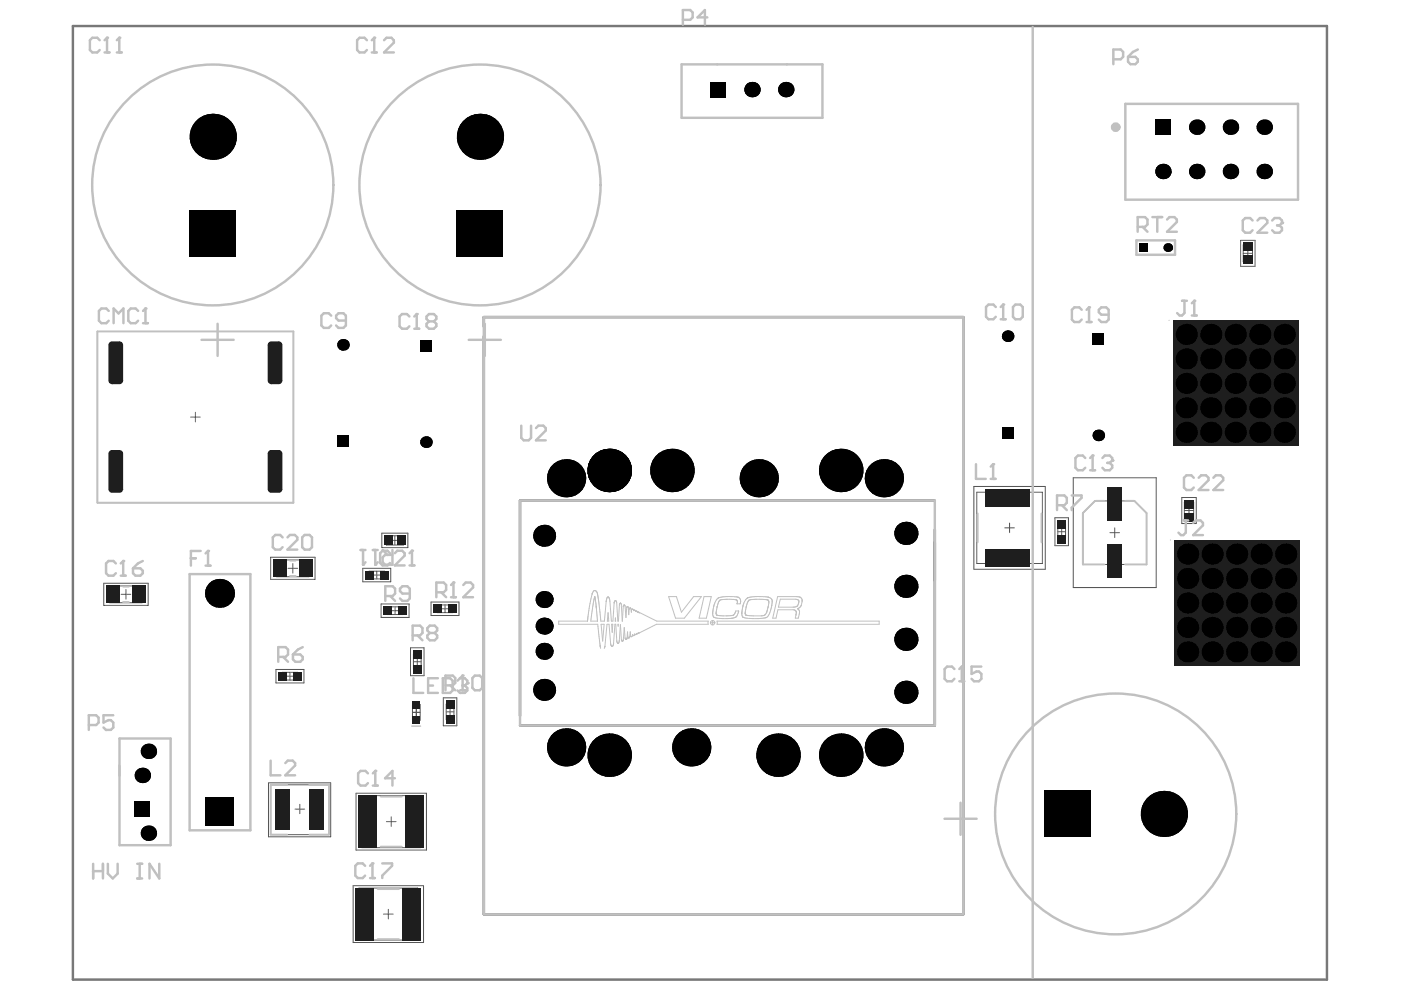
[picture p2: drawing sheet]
<svg xmlns="http://www.w3.org/2000/svg" width="297mm" height="210mm" viewBox="0 0 297 210" stroke-linecap="round" stroke-linejoin="round" font-family="sans-serif">
<g fill="none" stroke="#5a5a5a" stroke-width=".21">
<path d="M263 51h3.1v5.5h-3.1zM263.6 53.7h2M263.6 51.9h2v3.6h-2zM264.6 52.7v2M20.7 70.3h41.5v36.3h-41.5zM40.4 88.4h2.1M41.4 87.4v2.1M57.4 118.1h9.4v4.7h-9.4zM58.7 118.7h6.8v3.6h-6.8zM62.1 119.5v2M81 113h5.5v3.1h-5.5zM81.9 113.6h3.6v2h-3.6z"/>
<path d="M82.7 114.6h2M83.7 113.6v2M206.5 103.1h15.1v17.6h-15.1zM207.1 104.4h13.9v15.1h-13.9zM213 111.9h2.1M214.1 110.9v2M223.7 109.8h2.8v5.9h-2.8zM224.3 112.7h1.6M224.3 111.1h1.6v3.3h-1.6zM225.1 111.9v1.7M227.5 101.3h17.6v23.3h-17.6zM229.6 108.8l2.6-2.6h8.3l2.6 2.6v10.9h-13.5z"/>
<path d="M235.3 112.9h2.1M236.3 111.9v2.1M250.6 105.5h3v5.5h-3zM251.1 108.2h2M251.1 106.5h2v3.5h-2zM252.1 107.3v1.9M22 123.7h9.4v4.7h-9.4zM23.3 124.2h6.8v3.6h-6.8zM25.7 126h2M26.7 125v2M61.1 120.5h2M76.9 120.5h5.9v2.9h-5.9z"/>
<path d="M78.2 121.1h3.3v1.6h-3.3zM79.1 121.9h1.6M79.9 121.1v1.6M80.8 128.1h5.9v2.8h-5.9zM82.1 128.7h3.3v1.6h-3.3zM82.9 129.5h1.7M83.8 128.7v1.6M87 137.3h2.9v6h-2.9zM87.7 138.7h1.6v3.2h-1.6zM88.5 139.5v1.6M91.4 127.6h5.9v2.9h-5.9zM92.7 128.3h3.3v1.6h-3.3z"/>
<path d="M93.5 129.1h1.7M94.4 128.3v1.6M58.5 141.9h5.9v2.9h-5.9zM59.8 142.6h3.3v1.6h-3.3zM60.7 143.4h1.6M61.5 142.6v1.6M87.4 151.1h1.7M87.4 151h1.7M87.4 149.4h1.7v3.3h-1.7zM87.7 140.3h1.6M88.3 150.2v1.7M94 148h2.9v5.9h-2.9z"/>
<path d="M94.6 150.9h1.6M94.6 149.3h1.6v3.3h-1.6zM95.4 150.1v1.6M75.5 168.2h14.9v12h-14.9zM76.7 168.7h12.5v11h-12.5zM81.9 174.2h2.1M82.9 173.2v2M74.9 187.8h14.9v12h-14.9zM76.1 188.3h12.5v11h-12.5zM81.3 193.8h2.1M82.3 192.8v2"/>
</g>
<path d="M102.6 69.3v-2.1h101.6v126.7h-101.6v-122.6M198.2 112.3v41.5h-87.9M198.2 106.2h-87.9v45.6" fill="none" stroke="#5a5a5a" stroke-width=".52"/>
<path d="M87.4 152.2h1.7v.5h-1.7z" fill-rule="evenodd" fill="#5a5a5a"/>
<path d="M56.9 166h13.2v11.4h-13.2zM57.4 166.4h12.4v10.6h-12.4zM62.5 171.6h2.1M63.6 170.5v2" fill="none" stroke="#5a5a5a" stroke-width=".21"/>
<path d="M15.5 5.5h265.8v202.2h-265.8z" fill="none" stroke="#787878" stroke-width=".52"/>
<g fill="#000">
<circle cx="159.4" cy="19" r="1.63"/>
<circle cx="166.6" cy="19" r="1.63"/>
<circle cx="45.1" cy="29" r="4.9"/>
<circle cx="101.8" cy="29" r="4.9"/>
<circle cx="246.6" cy="36.4" r="1.63"/>
<circle cx="253.7" cy="36.4" r="1.63"/>
<circle cx="253.7" cy="27" r="1.63"/>
<circle cx="260.9" cy="27" r="1.63"/>
<circle cx="260.9" cy="36.4" r="1.63"/>
<circle cx="268" cy="36.4" r="1.63"/>
<circle cx="268" cy="27" r="1.63"/>
<circle cx="247.6" cy="52.5" r=".92"/>
<circle cx="72.7" cy="73.1" r="1.22"/>
<circle cx="213.6" cy="71.3" r="1.22"/>
<circle cx="251.5" cy="76.1" r="2.25"/>
<circle cx="251.5" cy="70.9" r="2.25"/>
<circle cx="256.7" cy="70.9" r="2.25"/>
<circle cx="256.7" cy="76.1" r="2.25"/>
<circle cx="261.9" cy="70.9" r="2.25"/>
<circle cx="261.9" cy="76.1" r="2.25"/>
<circle cx="267.1" cy="76.1" r="2.25"/>
<circle cx="267.1" cy="70.9" r="2.25"/>
<circle cx="272.3" cy="76.1" r="2.25"/>
<circle cx="272.3" cy="70.9" r="2.25"/>
<circle cx="90.3" cy="93.7" r="1.22"/>
<circle cx="129.2" cy="99.7" r="4.6"/>
<circle cx="142.5" cy="99.7" r="4.6"/>
<circle cx="178.3" cy="99.7" r="4.6"/>
<circle cx="232.9" cy="92.3" r="1.22"/>
<circle cx="251.5" cy="86.5" r="2.25"/>
<circle cx="251.5" cy="91.7" r="2.25"/>
<circle cx="251.5" cy="81.3" r="2.25"/>
<circle cx="256.7" cy="81.3" r="2.25"/>
<circle cx="256.7" cy="91.7" r="2.25"/>
<circle cx="256.7" cy="86.5" r="2.25"/>
<circle cx="261.9" cy="81.3" r="2.25"/>
<circle cx="261.9" cy="91.7" r="2.25"/>
<circle cx="261.9" cy="86.5" r="2.25"/>
<circle cx="267.1" cy="91.7" r="2.25"/>
<circle cx="267.1" cy="86.5" r="2.25"/>
<circle cx="267.1" cy="81.3" r="2.25"/>
<circle cx="272.3" cy="91.7" r="2.25"/>
<circle cx="272.3" cy="86.5" r="2.25"/>
<circle cx="272.3" cy="81.3" r="2.25"/>
<circle cx="115.4" cy="113.6" r="2.33"/>
<circle cx="120" cy="101.4" r="4.1"/>
<circle cx="160.9" cy="101.4" r="4.1"/>
<circle cx="187.4" cy="101.4" r="4.1"/>
<circle cx="192.1" cy="113.1" r="2.46"/>
<circle cx="251.8" cy="117.5" r="2.25"/>
<circle cx="257" cy="117.5" r="2.25"/>
<circle cx="262.2" cy="117.5" r="2.25"/>
<circle cx="267.4" cy="117.5" r="2.25"/>
<circle cx="272.6" cy="117.5" r="2.25"/>
<circle cx="46.5" cy="125.8" r="3.1"/>
<circle cx="115.4" cy="127.1" r="1.81"/>
<circle cx="115.4" cy="132.7" r="1.81"/>
<circle cx="115.4" cy="138.1" r="1.81"/>
<circle cx="192.1" cy="124.3" r="2.46"/>
<circle cx="192.1" cy="135.5" r="2.46"/>
<circle cx="251.8" cy="127.8" r="2.25"/>
<circle cx="251.8" cy="138.2" r="2.25"/>
<circle cx="251.8" cy="122.7" r="2.25"/>
<circle cx="251.8" cy="133" r="2.25"/>
<circle cx="257" cy="122.7" r="2.25"/>
<circle cx="257" cy="133" r="2.25"/>
<circle cx="257" cy="138.2" r="2.25"/>
<circle cx="257" cy="127.8" r="2.25"/>
<circle cx="262.2" cy="122.7" r="2.25"/>
<circle cx="262.2" cy="138.2" r="2.25"/>
<circle cx="262.2" cy="133" r="2.25"/>
<circle cx="262.2" cy="127.8" r="2.25"/>
<circle cx="267.4" cy="122.7" r="2.25"/>
<circle cx="267.4" cy="127.8" r="2.25"/>
<circle cx="267.4" cy="133" r="2.25"/>
<circle cx="267.4" cy="138.2" r="2.25"/>
<circle cx="272.6" cy="127.8" r="2.25"/>
<circle cx="272.6" cy="138.2" r="2.25"/>
<circle cx="272.6" cy="122.7" r="2.25"/>
<circle cx="272.6" cy="133" r="2.25"/>
<circle cx="31.5" cy="159.3" r="1.63"/>
<circle cx="115.4" cy="146.3" r="2.33"/>
<circle cx="120" cy="158.5" r="4.1"/>
<circle cx="146.6" cy="158.5" r="4.1"/>
<circle cx="187.4" cy="158.5" r="4.1"/>
<circle cx="192.1" cy="146.8" r="2.46"/>
<circle cx="30.2" cy="164.4" r="1.63"/>
<circle cx="31.5" cy="176.7" r="1.63"/>
<circle cx="129.2" cy="160.1" r="4.6"/>
<circle cx="165" cy="160.1" r="4.6"/>
<circle cx="178.3" cy="160.1" r="4.6"/>
<circle cx="246.8" cy="172.6" r="4.9"/>
</g>
<g fill="#000">
<path d="M150.6 17.4h3.3v3.2h-3.3z" fill-rule="evenodd"/>
<path d="M244.9 25.3h3.3v3.3h-3.3z" fill-rule="evenodd"/>
<path d="M40.2 44.5h9.8v9.8h-9.8z" fill-rule="evenodd"/>
<path d="M96.9 44.5h9.8v9.8h-9.8z" fill-rule="evenodd"/>
<path d="M241.6 51.6h1.8v1.8h-1.8z" fill-rule="evenodd"/>
<path d="M89.1 72.1h2.4v2.4h-2.4z" fill-rule="evenodd"/>
<path d="M231.6 70.7h2.5v2.4h-2.5z" fill-rule="evenodd"/>
<path d="M71.5 92.3h2.4v2.5h-2.4z" fill-rule="evenodd"/>
<path d="M212.4 90.5h2.5v2.4h-2.5z" fill-rule="evenodd"/>
<path d="M28.5 169.9h3.3v3.3h-3.3z" fill-rule="evenodd"/>
<path d="M43.5 168.9h6.1v6.1h-6.1z" fill-rule="evenodd"/>
<path d="M221.4 167.7h9.8v9.8h-9.8z" fill-rule="evenodd"/>
</g>
<g fill="#1e1e1e">
<path d="M249.1 114.5h26.6v26.5h-26.6z"/>
<path d="M248.8 67.9h26.6v26.6h-26.6z"/>
</g>
<g fill="#000">
<circle cx="159.4" cy="19" r="1.63"/>
<circle cx="166.6" cy="19" r="1.63"/>
<circle cx="45.1" cy="29" r="4.9"/>
<circle cx="101.8" cy="29" r="4.9"/>
<circle cx="246.6" cy="36.4" r="1.63"/>
<circle cx="253.7" cy="36.4" r="1.63"/>
<circle cx="253.7" cy="27" r="1.63"/>
<circle cx="260.9" cy="27" r="1.63"/>
<circle cx="260.9" cy="36.4" r="1.63"/>
<circle cx="268" cy="36.4" r="1.63"/>
<circle cx="268" cy="27" r="1.63"/>
<circle cx="247.6" cy="52.5" r=".92"/>
<circle cx="72.7" cy="73.1" r="1.22"/>
<circle cx="213.6" cy="71.3" r="1.22"/>
<circle cx="251.5" cy="76.1" r="2.25"/>
<circle cx="251.5" cy="70.9" r="2.25"/>
<circle cx="256.7" cy="70.9" r="2.25"/>
<circle cx="256.7" cy="76.1" r="2.25"/>
<circle cx="261.9" cy="70.9" r="2.25"/>
<circle cx="261.9" cy="76.1" r="2.25"/>
<circle cx="267.1" cy="76.1" r="2.25"/>
<circle cx="267.1" cy="70.9" r="2.25"/>
<circle cx="272.3" cy="76.1" r="2.25"/>
<circle cx="272.3" cy="70.9" r="2.25"/>
<circle cx="90.3" cy="93.7" r="1.22"/>
<circle cx="129.2" cy="99.7" r="4.6"/>
<circle cx="142.5" cy="99.7" r="4.6"/>
<circle cx="178.3" cy="99.7" r="4.6"/>
<circle cx="232.9" cy="92.3" r="1.22"/>
<circle cx="251.5" cy="86.5" r="2.25"/>
<circle cx="251.5" cy="91.7" r="2.25"/>
<circle cx="251.5" cy="81.3" r="2.25"/>
<circle cx="256.7" cy="81.3" r="2.25"/>
<circle cx="256.7" cy="91.7" r="2.25"/>
<circle cx="256.7" cy="86.5" r="2.25"/>
<circle cx="261.9" cy="81.3" r="2.25"/>
<circle cx="261.9" cy="91.7" r="2.25"/>
<circle cx="261.9" cy="86.5" r="2.25"/>
<circle cx="267.1" cy="91.7" r="2.25"/>
<circle cx="267.1" cy="86.5" r="2.25"/>
<circle cx="267.1" cy="81.3" r="2.25"/>
<circle cx="272.3" cy="91.7" r="2.25"/>
<circle cx="272.3" cy="86.5" r="2.25"/>
<circle cx="272.3" cy="81.3" r="2.25"/>
<circle cx="115.4" cy="113.6" r="2.33"/>
<circle cx="120" cy="101.4" r="4.1"/>
<circle cx="160.9" cy="101.4" r="4.1"/>
<circle cx="187.4" cy="101.4" r="4.1"/>
<circle cx="192.1" cy="113.1" r="2.46"/>
<circle cx="251.8" cy="117.5" r="2.25"/>
<circle cx="257" cy="117.5" r="2.25"/>
<circle cx="262.2" cy="117.5" r="2.25"/>
<circle cx="267.4" cy="117.5" r="2.25"/>
<circle cx="272.6" cy="117.5" r="2.25"/>
<circle cx="46.5" cy="125.8" r="3.1"/>
<circle cx="115.4" cy="127.1" r="1.81"/>
<circle cx="115.4" cy="132.7" r="1.81"/>
<circle cx="115.4" cy="138.1" r="1.81"/>
<circle cx="192.1" cy="124.3" r="2.46"/>
<circle cx="192.1" cy="135.5" r="2.46"/>
<circle cx="251.8" cy="127.8" r="2.25"/>
<circle cx="251.8" cy="138.2" r="2.25"/>
<circle cx="251.8" cy="122.7" r="2.25"/>
<circle cx="251.8" cy="133" r="2.25"/>
<circle cx="257" cy="122.7" r="2.25"/>
<circle cx="257" cy="133" r="2.25"/>
<circle cx="257" cy="138.2" r="2.25"/>
<circle cx="257" cy="127.8" r="2.25"/>
<circle cx="262.2" cy="122.7" r="2.25"/>
<circle cx="262.2" cy="138.2" r="2.25"/>
<circle cx="262.2" cy="133" r="2.25"/>
<circle cx="262.2" cy="127.8" r="2.25"/>
<circle cx="267.4" cy="122.7" r="2.25"/>
<circle cx="267.4" cy="127.8" r="2.25"/>
<circle cx="267.4" cy="133" r="2.25"/>
<circle cx="267.4" cy="138.2" r="2.25"/>
<circle cx="272.6" cy="127.8" r="2.25"/>
<circle cx="272.6" cy="138.2" r="2.25"/>
<circle cx="272.6" cy="122.7" r="2.25"/>
<circle cx="272.6" cy="133" r="2.25"/>
<circle cx="31.5" cy="159.3" r="1.63"/>
<circle cx="115.4" cy="146.3" r="2.33"/>
<circle cx="120" cy="158.5" r="4.1"/>
<circle cx="146.6" cy="158.5" r="4.1"/>
<circle cx="187.4" cy="158.5" r="4.1"/>
<circle cx="192.1" cy="146.8" r="2.46"/>
<circle cx="30.2" cy="164.4" r="1.63"/>
<circle cx="31.5" cy="176.7" r="1.63"/>
<circle cx="129.2" cy="160.1" r="4.6"/>
<circle cx="165" cy="160.1" r="4.6"/>
<circle cx="178.3" cy="160.1" r="4.6"/>
<circle cx="246.8" cy="172.6" r="4.9"/>
</g>
<g fill="#000">
<path d="M150.6 17.4h3.3v3.2h-3.3z" fill-rule="evenodd"/>
<path d="M244.9 25.3h3.3v3.3h-3.3z" fill-rule="evenodd"/>
<path d="M40.2 44.5h9.8v9.8h-9.8z" fill-rule="evenodd"/>
<path d="M96.9 44.5h9.8v9.8h-9.8z" fill-rule="evenodd"/>
<path d="M241.6 51.6h1.8v1.8h-1.8z" fill-rule="evenodd"/>
<path d="M89.1 72.1h2.4v2.4h-2.4z" fill-rule="evenodd"/>
<path d="M231.6 70.7h2.5v2.4h-2.5z" fill-rule="evenodd"/>
<path d="M71.5 92.3h2.4v2.5h-2.4z" fill-rule="evenodd"/>
<path d="M212.4 90.5h2.5v2.4h-2.5z" fill-rule="evenodd"/>
<path d="M28.5 169.9h3.3v3.3h-3.3z" fill-rule="evenodd"/>
<path d="M43.5 168.9h6.1v6.1h-6.1z" fill-rule="evenodd"/>
<path d="M221.4 167.7h9.8v9.8h-9.8z" fill-rule="evenodd"/>
</g>
<g fill="#1e1e1e">
<path d="M87.4 148.7h1.7v1.6h-1.7z" fill-rule="evenodd"/>
<path d="M87.6 141h1.7v1.8h-1.7z" fill-rule="evenodd"/>
<path d="M91.9 128.2h1.7v1.7h-1.7z" fill-rule="evenodd"/>
<path d="M94.6 148.5h1.7v1.7h-1.7z" fill-rule="evenodd"/>
<path d="M95.1 128.2h1.7v1.7h-1.7z" fill-rule="evenodd"/>
<path d="M28.1 124.2h2.8v3.6h-2.8z" fill-rule="evenodd"/>
<path d="M62.2 142.5h1.7v1.7h-1.7z" fill-rule="evenodd"/>
<path d="M65.7 167.3h3v8.5h-3z" fill-rule="evenodd"/>
<path d="M87.4 151.7h1.7v1.7h-1.7z" fill-rule="evenodd"/>
<path d="M87.6 137.9h1.7v1.7h-1.7z" fill-rule="evenodd"/>
<path d="M94.6 151.6h1.7v1.8h-1.7z" fill-rule="evenodd"/>
<path d="M224.2 113.5h1.8v1.7h-1.8z" fill-rule="evenodd"/>
<path d="M224.2 110.3h1.8v1.7h-1.8z" fill-rule="evenodd"/>
<path d="M77.4 121.1h1.8v1.7h-1.8z" fill-rule="evenodd"/>
<path d="M81.3 128.6h1.8v1.8h-1.8z" fill-rule="evenodd"/>
<path d="M84.5 128.6h1.7v1.8h-1.7z" fill-rule="evenodd"/>
<path d="M80.6 121.1h1.7v1.7h-1.7z" fill-rule="evenodd"/>
<path d="M251.1 108.7h2v1.8h-2z" fill-rule="evenodd"/>
<path d="M263.5 54.2h2.1v1.8h-2.1z" fill-rule="evenodd"/>
<path d="M22.5 124.2h2.8v3.6h-2.8z" fill-rule="evenodd"/>
<path d="M23 73.2l.8-.8h1.5l.8 .8v7.5l-.8 .8h-1.5l-.8-.8z" fill-rule="evenodd"/>
<path d="M58.3 167.3h3.1v8.5h-3.1z" fill-rule="evenodd"/>
<path d="M59 142.5h1.8v1.7h-1.8z" fill-rule="evenodd"/>
<path d="M57.8 118.7h2.9v3.6h-2.9z" fill-rule="evenodd"/>
<path d="M56.8 73.2l.7-.8h1.6l.8 .8v7.5l-.8 .8h-1.6l-.7-.8z" fill-rule="evenodd"/>
<path d="M75.4 188.3h3.9v11h-3.9z" fill-rule="evenodd"/>
<path d="M63.5 118.7h2.8v3.6h-2.8z" fill-rule="evenodd"/>
<path d="M85.4 188.3h3.9v11h-3.9z" fill-rule="evenodd"/>
<path d="M86 168.7h3.9v11h-3.9z" fill-rule="evenodd"/>
<path d="M81.4 113.6h1.9v2h-1.9z" fill-rule="evenodd"/>
<path d="M84.2 113.6h1.8v2h-1.8z" fill-rule="evenodd"/>
<path d="M234.8 103.4h3.1v7h-3.1z" fill-rule="evenodd"/>
<path d="M251.1 105.9h2v1.9h-2z" fill-rule="evenodd"/>
<path d="M263.5 51.4h2.1v1.9h-2.1z" fill-rule="evenodd"/>
<path d="M23 96.2l.8-.8h1.5l.8 .8v7.5l-.8 .8h-1.5l-.8-.8z" fill-rule="evenodd"/>
<path d="M56.8 96.2l.7-.8h1.6l.8 .8v7.5l-.8 .8h-1.6l-.7-.8z" fill-rule="evenodd"/>
<path d="M234.8 115.4h3.1v7.1h-3.1z" fill-rule="evenodd"/>
<path d="M76 168.7h3.9v11h-3.9z" fill-rule="evenodd"/>
<path d="M208.9 103.8h9.4v3.6h-9.4z" fill-rule="evenodd"/>
<path d="M208.9 116.4h9.4v3.7h-9.4z" fill-rule="evenodd"/>
</g>
<g fill="#1e1e1e">
<path d="M25.3 72.4v.8zM25.3 72.4a.78 .78 0 0 1 .8 .8h-.8z"/>
<path d="M23 73.2h.8zM23.2 72.6l.6-.2v.8h-.8z"/>
<path d="M23.8 80.7v.8zM23 80.7h.8v.8a.78 .78 0 0 1-.8-.8z"/>
<path d="M25.3 80.7h.8zM25.3 80.7h.8a.78 .78 0 0 1-.8 .8z"/>
<path d="M59.1 72.4v.8zM59.1 72.4a.78 .78 0 0 1 .8 .8h-.8z"/>
<path d="M56.8 73.2h.7zM57 72.6l.5-.2v.8h-.7z"/>
<path d="M57.5 80.7v.8zM56.8 80.7h.7v.8a.78 .78 0 0 1-.7-.8z"/>
<path d="M59.1 80.7h.8zM59.1 80.7h.8a.78 .78 0 0 1-.8 .8z"/>
<path d="M25.3 95.4v.8zM25.3 95.4a.78 .78 0 0 1 .8 .8h-.8z"/>
<path d="M23 96.2h.8zM23.2 95.6l.6-.2v.8h-.8z"/>
<path d="M23.8 103.7v.8zM23 103.7h.8v.8a.78 .78 0 0 1-.8-.8z"/>
<path d="M25.3 103.7h.8zM25.3 103.7h.8a.78 .78 0 0 1-.8 .8z"/>
<path d="M59.1 95.4v.8zM59.1 95.4a.78 .78 0 0 1 .8 .8h-.8z"/>
<path d="M56.8 96.2h.7zM57 95.6l.5-.2v.8h-.7z"/>
<path d="M57.5 103.7v.8zM56.8 103.7h.7v.8a.78 .78 0 0 1-.7-.8z"/>
<path d="M59.1 103.7h.8zM59.1 103.7h.8a.78 .78 0 0 1-.8 .8z"/>
</g>
<g fill="none" stroke="#c0c0c0" stroke-width=".41">
<path d="M20.7 70.3h41.5v36.3h-41.5zM61.5 118.9h1.2M207.3 108.9v6.1M220.8 108.9v6.1M234.1 106.2h-1.9l-2.6 2.6v10.9h4.5M238.5 106.2h2l2.6 2.6v10.9h-4.6M26.1 127.6h1.2M26.1 124.4h1.2M61.5 122.1h1.2M60.9 166.4h-3.5v10.6h3.5M65.6 166.4h4.1M69.8 166.4v10.6h-4.2"/>
<path d="M80.7 179.5h4.5M80.7 168.9h4.5M80.1 199.1h4.5M80.1 188.5h4.5"/>
</g>
<path d="M87.3 154h1.9" fill="none" stroke="#c0c0c0" stroke-width=".31"/>
<g fill="none" stroke="#c0c0c0" stroke-width=".21">
<path d="M124.6 131.6v.1M125.5 126l-.5 2.5-.4 3.2h-6.2v.7h8.3l.6 4.6M125.5 125.9v.1M126.1 126.5l.6 5.2h-1.4zM126.1 126.5h.1M126.1 125.2h.1M126.1 125.2l-.3 .2-.3 .5M126.2 125.2a2.8 2.8 0 0 1 .7 2.2l.5 4.3h.7l.4-4.2 .2-.6 .2-.3M126.7 131.6v.1M127.2 137h.1M127.3 137v.5M127.4 132.4h.7l-.3 3.5z"/>
<path d="M128.3 137l-.2 .5M128.3 137h.1M128.9 126.6h.1M128.9 129.9l.2 1.8h-.3zM128.9 126.6l.4 .8 .3 4.3h.4l.2-3.9 .1-.4h.2M129.7 132.4h.2l-.1 1.7zM129.7 137l-.2-.4-.4-4.2h-.4l-.4 4.6M129.7 137h.1M130.1 136.5l-.3 .5M130.1 136.5h.1M130.5 131l-.1 .7zM130.5 127.4h.1"/>
<path d="M130.6 127.4l.2 .4 .2 3.9h.1l.2-3.4M131 136.4l-.2-.5-.2-3.5h-.2l-.3 4.1M131 136.4h.1M131 132.4l.1 .4zM131.3 128.3h.1M131.5 127.9l-.2 .4M131.5 127.9h.1M131.6 127.9h.1M131.6 127.9l.3 3.8M131.9 131.7h.1M132 135.9l-.3-.3-.2-3.2-.2 3.6-.3 .4M132 135.9h.1"/>
<path d="M132.1 128.5v.1M132.1 128.6l-.1 3.1M132.2 135.6l-.2 .3M132.2 135.6l-.1 .1M132.3 128.3h.1M132.3 128.3l-.2 .2M132.4 128.3l.1 .3 .2 2.3 .2-2.1M132.6 135.5l-.2-2.4-.2 2.5M132.6 135.5h.1M132.7 135.5v.1M132.7 135.6h.1M132.9 128.8h.1"/>
<path d="M132.9 135.3l-.2 .3M133 135.2v-1.2l.1 1 .2 .3M133 135.2l-.1 .1M133 128.6h.1M133 128.6l-.1 .2M133.1 128.6l.1 .2 .1 1.5 .1-1.1M133.3 135.3h.1M133.4 129.2h.1M133.5 135.1l-.2 .2M133.5 135.1h.1M133.5 135v.1M133.5 135h.1"/>
<path d="M133.6 128.9l-.2 .3M133.6 128.9h.1M133.7 128.9h.1M133.7 128.9l.2 .9v-.5M133.7 134.9l-.1-.9-.1 1M133.7 134.9h.1M133.9 129.3h.1M133.9 129.2v.1M133.9 129.2h.1M134.1 129.1h.1M134.1 129.1l-.2 .1M134.1 129.1l.2 .4"/>
<path d="M134.1 134.6l-.1 .3h-.3M134.1 134.6h.1M134.1 134.6l.2 .2M134.3 134.8h.1M134.3 129.5l.3-.1 .1 .3M134.3 129.5h.1M134.6 134.4l-.3 .4M134.6 134.4v.1M134.6 134.5l.1 .1M134.7 134.6h.1M134.8 129.6h.2l.1 .2 .2-.1M134.8 129.6l-.1 .1"/>
<path d="M135 134.3l.1 .1M135 134.3l-.3 .3M135 134.3h.1M135.1 134.4h.1M135.3 129.7h.1M135.3 134.2l-.2 .2M135.3 134.2h.1M135.3 134.2h.2M135.3 129.7l.1 .1M135.4 129.8h.1M135.4 129.8l.1 .1M135.5 134.2h.1"/>
<path d="M135.5 129.9h.1M135.6 129.9h.1M135.6 129.9h-.1M135.6 129.9l3.6 1.8h11M141.8 126.5h1.6l1.1 3.3 2.6-3.3h1.6l-3.6 4.6h-1.9zM149.3 126.5h1.5l-1 4.6h-1.6zM150.2 132.4h-11l-3.7 1.8M150.6 132h1M151.1 131.6v.9M151.3 128.6l-.1 .9a1.07 1.07 0 0 0 .9 1.6h2.8a1.51 1.51 0 0 0 1.7-1.5M151.3 128.5v.1M151.9 130.4h.1"/>
<path d="M152 131.7h34.4v.7h-34.4M152.1 128.6l-.1 .1a2.35 2.35 0 0 0-.1 1.7M152.1 128.6h.1M152.3 126.8l-.6 .7-.4 1M152.3 126.8h.1M155.3 131.1h-.1M156.1 127.2l-2.8-.1a1.13 1.13 0 0 0-1.2 1.3v.2M156.1 127.2h.1M156.2 127.2h.1M156.2 127.2l.1 .4v.4M156.3 128h.1M156.5 126.6l-2.5-.1-1.7 .3"/>
<path d="M156.5 126.6h.1M156.5 126.6a1.01 1.01 0 0 1 .4 1.4h-.6M156.6 129.5h-.6a1.04 1.04 0 0 1-1.3 1l-2.7-.1M156.6 129.5v.1M157.5 130.8h.1M157.5 130.8v.1a11.8 11.8 0 0 0 4.4 .2l.6-.2M157.5 128.6l-.2 1.4 .2 .8M157.5 128.5v.1M158.1 130.4h.1M158.2 130.4l1.6 .2 2.3-.1M158.2 128.6l-.2 1.3 .1 .5M158.2 128.6h.1"/>
<path d="M158.5 126.8l-.6 .7-.4 1M158.5 126.8h.1M158.8 127.3l-.6 1.3M158.8 127.3h.1M162.1 130.4v.1M162.1 130.4h.1M162.2 130.4h-.1M162.5 130.9h.1M162.5 129.8l-.3 .6M162.6 129.8h-.1M162.8 127.2l-2.4-.1-1.6 .2M162.8 127.2h.1"/>
<path d="M162.8 127.2l.2 .4-.2 1.1M162.8 128.8l-.2 1M162.8 128.7v.1M162.9 126.6l-2.5-.1-1.9 .3M162.9 126.6h.1M162.9 126.6l.1 .1a1.17 1.17 0 0 1 .6 1.7l-.1 .7a3 3 0 0 1-1 1.8M168.8 130.4h.1M169 128.5h.1M169.3 127.9a.57 .57 0 0 0 0-.7 .57 .57 0 0 0-.6-.2h-3.3l-.4 1.7h3.2l.8-.1M169.3 127.9l-.3 .7M169.3 127.9h.1M169.6 126.6h.1"/>
<path d="M169.6 126.6l-4.7-.1-1.1 4.6h.7l.4-1.8h3.3a.7 .7 0 0 1 .6 1.1M169.6 126.6a.82 .82 0 0 1 .4 1l-.1 .8M169.9 128.4l-.8 .7 .4 .6-.2 1.4h-.7l.2-.7M169.9 128.4h.1"/>
</g>
<g fill="none" stroke="#c0c0c0" stroke-width=".52">
<path d="M21.1 8.5l-.5-.5h-1l-.5 .5v2.1l.5 .5h1l.5-.5M22.2 11.1h1M22.7 8v3.1M144.5 13.6h29.9v11.4h-29.9zM219 5.7v201.6M238.6 22h36.6v20.3h-36.6zM240.9 51h8.2v3h-8.2zM102.6 67.2h101.6v126.7h-101.6zM110.3 106.2h87.9v47.6h-87.9zM40.2 121.7h12.9v54.3h-12.9zM18.8 153.7h1.6l.5-.5v-1l-.5-.5h-1.6v3.1M24 151.7h-2.1v1.5l1.1-.5h.5l.5 .5v1l-.5 .6h-1l-.6-.6"/>
<path d="M25.3 156.6h10.9v22.6h-10.9z"/>
</g>
<circle cx="22.7" cy="8" r=".26" fill="#c0c0c0"/>
<path d="M22.7 8l-.5 .5M24.8 11.1h1M25.3 8v3.1" fill="none" stroke="#c0c0c0" stroke-width=".52"/>
<circle cx="25.3" cy="8" r=".26" fill="#c0c0c0"/>
<path d="M25.3 8l-.5 .5M99.4 72.1h6.8M102.8 68.7v6.8M81.7 126.4h1.5l.6-.5v-1.1l-.6-.5h-1.5v3.1M82.7 126.4l1.1 1M86.9 125.9h-1.6l-.5-.6v-.5l.5-.5h1.1l.5 .5v2.1l-.5 .5h-1.1l-.5-.5M202.4 141.9l-.6-.6h-1l-.5 .6v2l.5 .5h1l.6-.5M203.4 144.4h1M203.9 141.3v3.1M200.3 173.6h6.8M203.7 170.2v6.8" fill="none" stroke="#c0c0c0" stroke-width=".52"/>
<circle cx="203.9" cy="141.3" r=".26" fill="#c0c0c0"/>
<path d="M236 12.6h1.6l.5-.5v-1.1l-.5-.5h-1.6v3.1M239.2 12.1h1.5l.5 .5v.5l-.5 .5h-1l-.5-.5zM241.2 10.5l-1 .5-1 1.1M265.6 46.7l-.5-.5h-1.1l-.5 .5v2.1l.5 .5h1.1l.5-.5M266.6 46.7l.5-.5h1.1l.5 .5v.6l-2.1 2h2.1M269.7 46.7l.5-.5h1.1l.5 .5v.6M250.9 110.3h1M251.4 110.3v2.6l-.5 .6h-.5l-.5-.6M253 110.9l.5-.6h1l.6 .6v.5l-2.1 2.1h2.1M203.9 141.3l-.5 .6M208.1 141.3h-2.1v1.6l1-.5h.5l.6 .5v1l-.6 .5h-1l-.5-.5" fill="none" stroke="#c0c0c0" stroke-width=".52"/>
<circle cx="271.8" cy="47.3" r=".26" fill="#c0c0c0"/>
<path d="M270.8 47.8h.5M271.3 47.8l.5 .5v.5l-.5 .5h-1.1l-.5-.5M271.8 47.3l-.5 .5M40.5 118.4h1M42.5 116.8h-2v3.1M43.6 119.9h1M44.1 116.8v3.1" fill="none" stroke="#c0c0c0" stroke-width=".52"/>
<circle cx="44.1" cy="116.8" r=".26" fill="#c0c0c0"/>
<path d="M70.2 66.9l-.5-.5h-1l-.6 .5v2.1l.6 .5h1l.5-.5M73.3 68h-1.5l-.5-.6v-.5l.5-.5h1l.5 .5v2.1l-.5 .5h-1l-.5-.5M44.1 116.8l-.5 .5M82.7 117.3l-.5-.5h-1.1l-.5 .5v2.1l.5 .5h1.1l.5-.5M83.7 117.3l.5-.5h1.1l.5 .5v.5l-2.1 2.1h2.1M86.8 119.9h1.1M87.3 116.8v3.1M87.5 134.7h1.5l.6-.5v-1l-.6-.6h-1.5v3.2M88.5 134.7l1.1 1.1M91.1 134.2l-.5-.5v-.5l.5-.6h1.1l.5 .6v.5l-.5 .5M91.1 134.2l-.5 .5v.5l.5 .6h1.1l.5-.6v-.5l-.5-.5M91.1 134.2h1.1" fill="none" stroke="#c0c0c0" stroke-width=".52"/>
<circle cx="87.3" cy="116.8" r=".26" fill="#c0c0c0"/>
<path d="M86.8 67.1l-.5-.5h-1.1l-.5 .5v2.1l.5 .5h1.1l.5-.5M87.8 69.7h1.1M88.4 66.6v3.1M87.3 116.8l-.5 .5" fill="none" stroke="#c0c0c0" stroke-width=".52"/>
<circle cx="88.4" cy="66.6" r=".26" fill="#c0c0c0"/>
<path d="M88.4 66.6l-.6 .5M91 68.1l-.6-.5v-.5l.6-.5h1l.5 .5v.5l-.5 .5M91 68.1l-.6 .6v.5l.6 .5h1l.5-.5v-.5l-.5-.6M91 68.1h1M206.9 98.4v3.1h2.1M210.6 98.4v3.1M210 101.5h1.1" fill="none" stroke="#c0c0c0" stroke-width=".52"/>
<circle cx="210.6" cy="98.4" r=".26" fill="#c0c0c0"/>
<path d="M250.6 63.8h1M251.1 63.8v2.6l-.5 .5h-.5l-.5-.5M252.7 66.9h1M253.2 63.8v3.1M210.6 98.4l-.6 .5M253.1 101.3l-.5-.5h-1.1l-.5 .5v2.1l.5 .5h1.1l.5-.5M254.1 101.3l.6-.5h1l.5 .5v.5l-2.1 2.1h2.1M257.3 101.3l.5-.5h1l.5 .5v.5l-2 2.1h2" fill="none" stroke="#c0c0c0" stroke-width=".52"/>
<circle cx="253.2" cy="63.8" r=".26" fill="#c0c0c0"/>
<path d="M253.2 63.8l-.5 .5M24.6 119.5l-.6-.6h-1l-.5 .6v2l.5 .6h1l.6-.6M26.1 118.9v3.2M25.6 122.1h1M59 139.3h1.6l.5-.5v-1.1l-.5-.5h-1.6v3.1M60 139.3l1.1 1M62.1 138.8h1.6l.5 .5v.5l-.5 .5h-1.1l-.5-.5zM64.2 137.2l-1.1 .5-1 1.1M57.4 161.3v3.1h2.1M60.5 161.8l.5-.5h1.1l.5 .5v.5l-2.1 2.1h2.1" fill="none" stroke="#c0c0c0" stroke-width=".52"/>
<circle cx="26.1" cy="118.9" r=".26" fill="#c0c0c0"/>
<path d="M42.7 72.1h6.8M46.1 68.7v6.8M26.1 118.9l-.5 .6M30.3 118.9l-1.1 .6-1 1M28.2 120.5h1.6l.5 .5v.5l-.5 .6h-1.1l-.5-.6zM87.7 143.8v3.1h2M90.8 145.4h1M92.8 143.8h-2v3.1h2M93.9 143.8h1.5l.6 .5v2.1l-.6 .5h-1.5zM97 144.3l.5-.5h1.1l.5 .5v.5" fill="none" stroke="#c0c0c0" stroke-width=".52"/>
<circle cx="99.1" cy="144.8" r=".26" fill="#c0c0c0"/>
<path d="M94.4 145.3h1.6l.5-.5v-1l-.5-.6h-1.6v3.2M95.5 145.3l1 1.1M97.6 146.4h1M98 145.4h.6M98.1 143.2v3.2M98.6 145.4l.5 .5v.5l-.5 .5h-1.1l-.5-.5M99.1 144.8l-.5 .6" fill="none" stroke="#c0c0c0" stroke-width=".52"/>
<circle cx="98.1" cy="143.2" r=".26" fill="#c0c0c0"/>
<path d="M92.5 125.6h1.6l.5-.5v-1.1l-.5-.5h-1.6v3.1M93.5 125.6l1.1 1M95.6 126.6h1.1M96.1 123.5v3.1M98.1 143.2l-.5 .6M100.2 143.8l.5-.6h1l.5 .6v2l-.5 .6h-1l-.5-.6z" fill="none" stroke="#c0c0c0" stroke-width=".52"/>
<circle cx="96.1" cy="123.5" r=".26" fill="#c0c0c0"/>
<path d="M77.8 8.5l-.5-.5h-1.1l-.5 .5v2.1l.5 .5h1.1l.5-.5M78.8 11.1h1.1M79.3 8v3.1M110.5 90.3v2.5l.5 .6h1.1l.5-.6v-2.5M113.6 90.8l.6-.5h1l.5 .5v.5l-2.1 2.1h2.1M96.1 123.5l-.5 .5M98.2 124l.5-.5h1.1l.5 .5v.5l-2.1 2.1h2.1" fill="none" stroke="#c0c0c0" stroke-width=".52"/>
<circle cx="79.3" cy="8" r=".26" fill="#c0c0c0"/>
<path d="M79.3 8l-.5 .5M81.4 8.5l.5-.5h1.1l.5 .5v.5l-2.1 2.1h2.1M144.8 4.2h1.5l.6-.5v-1.1l-.6-.5h-1.5v3.1M150 3.7h-2.1l1.6-1.6v3.1M230.1 97.1l-.5-.5h-1.1l-.5 .5v2.1l.5 .5h1.1l.5-.5M231.1 99.7h1.1M231.7 96.6v3.1M224.1 107.1h1.6l.5-.5v-1l-.5-.6h-1.6v3.2M225.1 107.1l1.1 1.1M227.2 105h2.1v.6l-2.1 2v.6" fill="none" stroke="#c0c0c0" stroke-width=".52"/>
<circle cx="231.7" cy="96.6" r=".26" fill="#c0c0c0"/>
<path d="M231.7 96.6l-.6 .5M233.7 97.1l.5-.5h1.1l.5 .5v.5" fill="none" stroke="#c0c0c0" stroke-width=".52"/>
<circle cx="235.8" cy="97.6" r=".26" fill="#c0c0c0"/>
<g fill="none" stroke="#c0c0c0" stroke-width=".52">
<path d="M241.2 48.1h1.6l.5-.5v-1.1l-.5-.5h-1.6v3.1M242.2 48.1l1.1 1M244.3 46h2.1M245.4 46v3.1M247.4 46.5l.6-.5h1l.5 .5v.6l-2.1 2h2.1M23.1 65.9l-.6-.5h-1l-.5 .5v2.1l.5 .5h1l.6-.5M24.1 68.5v-3.1l1 1 1.1-1v3.1M29.3 65.9l-.5-.5h-1.1l-.5 .5v2.1l.5 .5h1.1l.5-.5M30.3 68.5h1.1M30.8 65.4v3.1M234.8 98.1h.5M235.3 98.1l.5 .6v.5l-.5 .5h-1.1l-.5-.5"/>
<path d="M235.8 97.6l-.5 .5M59.9 113.9l-.5-.5h-1l-.6 .5v2.1l.6 .5h1l.5-.5M61 113.9l.5-.5h1l.5 .5v.6l-2 2h2M64.1 113.9l.5-.5h1l.5 .5v2.1l-.5 .5h-1l-.5-.5zM19.8 183.1v3.2M19.8 184.7h2M21.8 183.1v3.2M22.9 183.1v2.1l1 1.1 1-1.1v-2.1M29.1 183.1h1M29.1 186.3h1M29.6 183.1v3.2M33.8 183.1v3.2l-2.1-3.2v3.2"/>
</g>
<circle cx="30.8" cy="65.4" r=".26" fill="#c0c0c0"/>
<path d="M30.8 65.4l-.5 .5M78 164l-.5-.5h-1l-.6 .5v2l.6 .6h1l.5-.6M79 166.6h1.1M79.6 163.5v3.1" fill="none" stroke="#c0c0c0" stroke-width=".52"/>
<circle cx="79.6" cy="163.5" r=".26" fill="#c0c0c0"/>
<path d="M79.6 163.5l-.6 .5M83.7 165h-2.1l1.6-1.5v3.1M77.4 183.6l-.5-.5h-1l-.6 .5v2.1l.6 .5h1l.5-.5M78.5 186.2h1M79 183.1v3.1" fill="none" stroke="#c0c0c0" stroke-width=".52"/>
<circle cx="79" cy="183.1" r=".26" fill="#c0c0c0"/>
<path d="M79 116.6h1.1M79.6 116.6v3.1M81.1 116.6l1.1 1.1M83.2 116.6v3.1h-1.6l-.5-.5v-1l.5-.5h1.6M79 183.1l-.5 .5M81 183.1h2.1v.5l-2.1 2.1v.5" fill="none" stroke="#c0c0c0" stroke-width=".52"/>
<circle cx="79.6" cy="119.7" r=".26" fill="#c0c0c0"/>
<path d="M76.5 116.6h1M77 116.6v3.1M80.1 119.2l-.5 .5" fill="none" stroke="#c0c0c0" stroke-width=".52"/>
<circle cx="77" cy="119.7" r=".26" fill="#c0c0c0"/>
<path d="M211.1 65.1l-.5-.5h-1l-.5 .5v2.1l.5 .5h1l.5-.5M212.2 67.7h1M212.7 64.6v3.1M77.5 119.2l-.5 .5" fill="none" stroke="#c0c0c0" stroke-width=".52"/>
<circle cx="212.7" cy="64.6" r=".26" fill="#c0c0c0"/>
<path d="M212.7 64.6l-.5 .5M214.8 65.1l.5-.5h1l.5 .5v2.1l-.5 .5h-1l-.5-.5zM229.3 65.7l-.5-.5h-1l-.5 .5v2.1l.5 .5h1l.5-.5M230.4 68.3h1M230.9 65.2v3.1" fill="none" stroke="#c0c0c0" stroke-width=".52"/>
<circle cx="230.9" cy="65.2" r=".26" fill="#c0c0c0"/>
<g fill="none" stroke="#c0c0c0" stroke-width=".52">
<path d="M230.9 65.2l-.5 .5M235.1 66.7h-1.6l-.5-.5v-.5l.5-.5h1l.6 .5v2.1l-.6 .5h-1l-.5-.5"/>
<circle cx="45.1" cy="39.2" r="25.5"/>
<circle cx="101.8" cy="39.2" r="25.5"/>
<circle cx="236.6" cy="172.6" r="25.5"/>
</g>
<g fill="none" stroke="#c0c0c0" stroke-width=".21">
<path d="M150.2 131.7v.7M152 131.7v.7"/>
<circle cx="151.1" cy="132" r=".47"/>
</g>
<circle cx="236.5" cy="27" r=".41" fill="none" stroke="#c0c0c0" stroke-width="1.2"/>
</svg>
